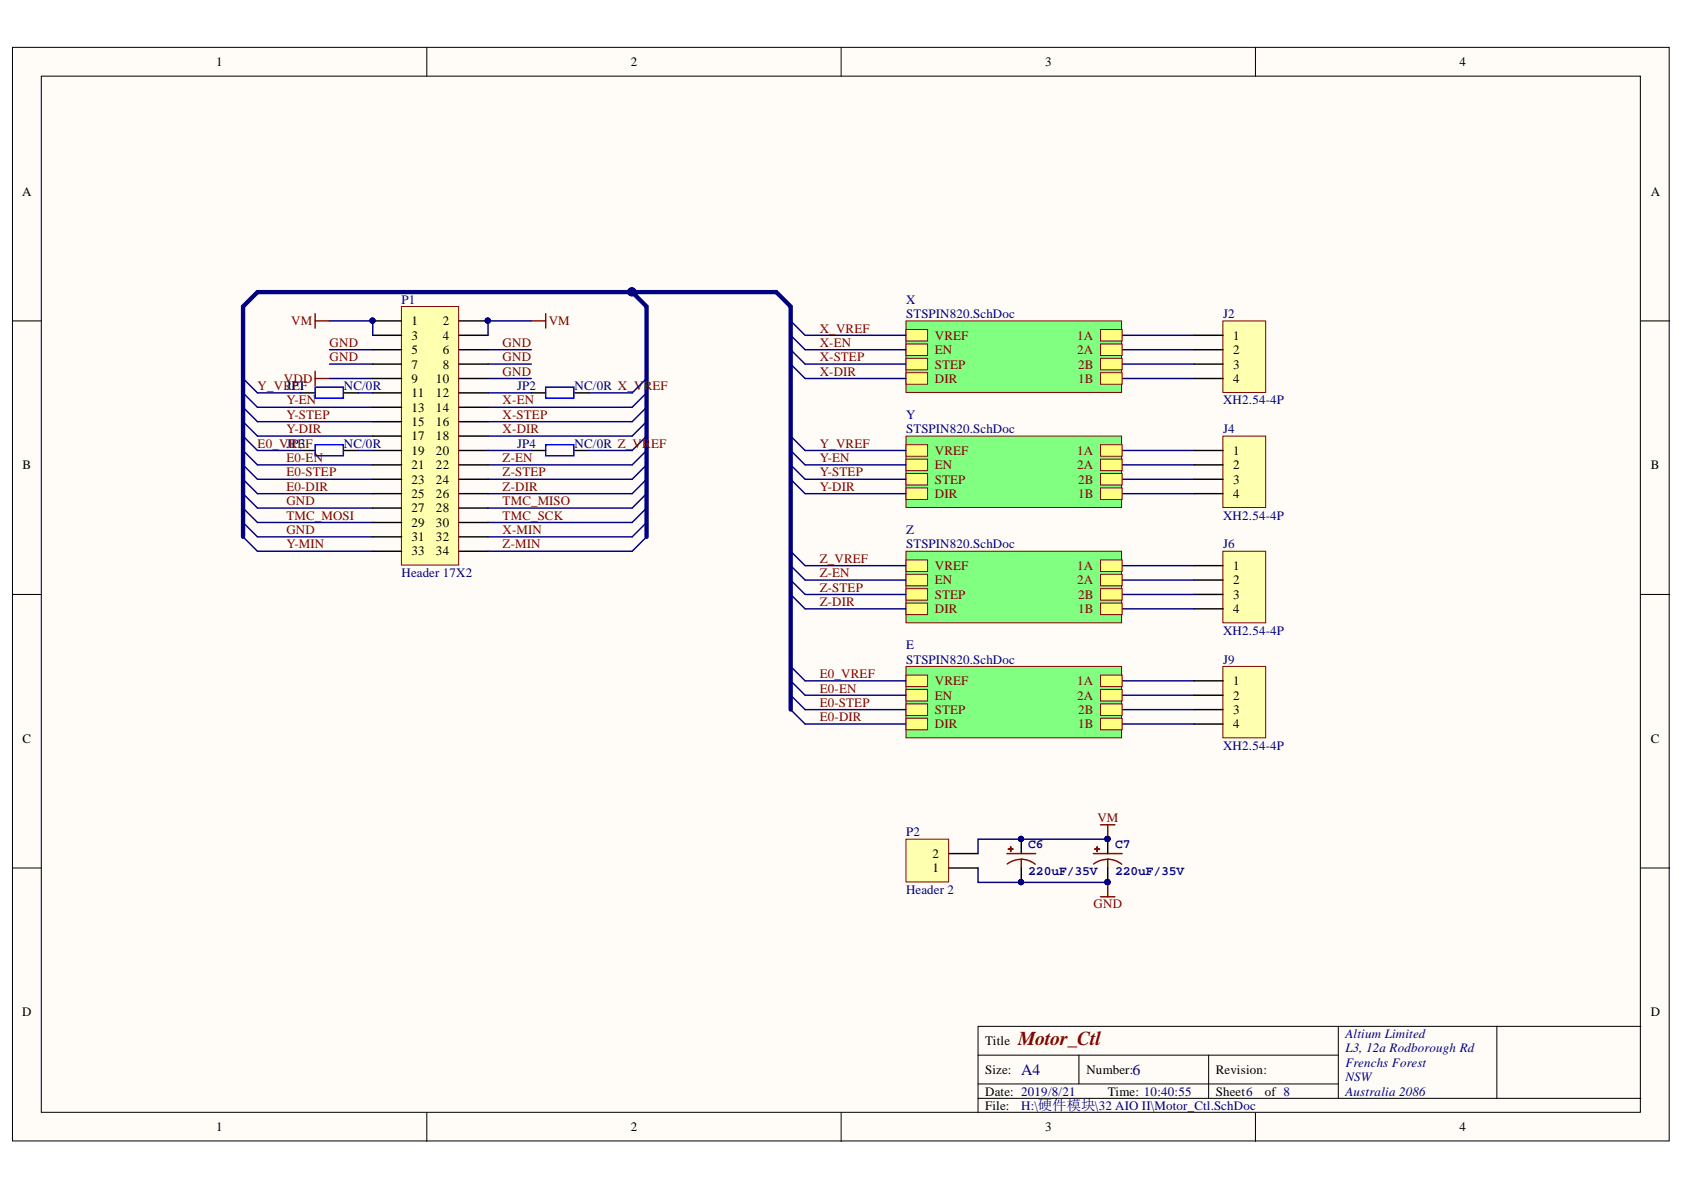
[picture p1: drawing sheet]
<svg xmlns="http://www.w3.org/2000/svg" width="297mm" height="210mm" viewBox="0 0 297 210" stroke-linecap="round" stroke-linejoin="round" font-family="sans-serif">
<defs><g id="words">
<text font-size="3.5" fill="#800000" x="179.6" y="184.4">Motor_Ctl</text>
<g font-size="2.8" fill="#000080">
<text x="180.1" y="189.6">A4</text>
<text x="199.7" y="189.6">6</text>
</g>
<g font-size="2.3">
<text x="38.2" y="11.7">1</text>
<text x="111.2" y="11.7">2</text>
<text x="184.3" y="11.7">3</text>
<text x="257.4" y="11.7">4</text>
<text x="3.9" y="34.5">A</text>
<text x="291.2" y="34.5">A</text>
<text x="72.6" y="57.4">1</text>
<text x="72.6" y="59.9">3</text>
<text x="78.1" y="57.4">2</text>
<text x="78.1" y="59.9">4</text>
<text x="217.5" y="59.9">1</text>
<text x="72.6" y="62.5">5</text>
<text x="72.6" y="65">7</text>
<text x="78.1" y="62.5">6</text>
<text x="78.1" y="65">8</text>
<text x="217.5" y="62.5">2</text>
<text x="217.5" y="65">3</text>
<text x="72.6" y="67.5">9</text>
<text x="72.6" y="70.1">11</text>
<text x="76.9" y="67.5">10</text>
<text x="76.9" y="70.1">12</text>
<text x="217.5" y="67.5">4</text>
<text x="72.6" y="72.6">13</text>
<text x="72.6" y="75.2">15</text>
<text x="72.6" y="77.7">17</text>
<text x="76.9" y="72.6">14</text>
<text x="76.9" y="75.2">16</text>
<text x="76.9" y="77.7">18</text>
<text x="4" y="82.8">B</text>
<text x="72.6" y="80.2">19</text>
<text x="72.6" y="82.8">21</text>
<text x="76.9" y="80.2">20</text>
<text x="76.9" y="82.8">22</text>
<text x="217.5" y="80.2">1</text>
<text x="217.5" y="82.8">2</text>
<text x="291.2" y="82.8">B</text>
<text x="72.6" y="85.3">23</text>
<text x="72.6" y="87.8">25</text>
<text x="76.9" y="85.3">24</text>
<text x="76.9" y="87.8">26</text>
<text x="217.5" y="85.3">3</text>
<text x="217.5" y="87.8">4</text>
<text x="72.6" y="90.4">27</text>
<text x="72.6" y="92.9">29</text>
<text x="72.6" y="95.4">31</text>
<text x="76.9" y="90.4">28</text>
<text x="76.9" y="92.9">30</text>
<text x="76.9" y="95.4">32</text>
<text x="72.6" y="98">33</text>
<text x="76.9" y="98">34</text>
<text x="217.5" y="100.5">1</text>
<text x="217.5" y="103">2</text>
<text x="217.5" y="105.7">3</text>
<text x="217.5" y="108.2">4</text>
<text x="217.5" y="120.9">1</text>
<text x="217.5" y="123.4">2</text>
<text x="217.5" y="126">3</text>
<text x="4" y="131">C</text>
<text x="217.5" y="128.5">4</text>
<text x="291.2" y="131">C</text>
<text x="164.5" y="153.8">1</text>
<text x="164.5" y="151.3">2</text>
<text x="3.9" y="179.3">D</text>
<text x="291.2" y="179.3">D</text>
<text x="173.8" y="184.4">Title</text>
<text x="173.8" y="189.4">Size:</text>
<text x="191.6" y="189.4">Number:</text>
<text x="214.5" y="189.4">Revision:</text>
<text x="173.8" y="193.2">Date: 2019/8/21</text>
<text x="173.8" y="195.8">File:</text>
<text x="195.4" y="193.2">Time: 10:40:55</text>
<text x="214.5" y="193.2">Sheet6</text>
<text x="223.1" y="193.2">of 8</text>
<text x="38.2" y="199.6">1</text>
<text x="111.2" y="199.6">2</text>
<text x="184.3" y="199.6">3</text>
<text x="257.4" y="199.6">4</text>
</g>
<g font-size="2.3" fill="#000080">
<text x="70.8" y="53.6">P1</text>
<text x="159.8" y="53.6">X</text>
<text x="159.8" y="56.1">STSPIN820.SchDoc</text>
<text x="215.7" y="56.1">J2</text>
<text x="50.5" y="68.8">JP1</text>
<text x="60.7" y="68.8">NC/0R</text>
<text x="91.2" y="68.8">JP2</text>
<text x="101.4" y="68.8">NC/0R X_VREF</text>
<text x="215.7" y="71.3">XH2.54-4P</text>
<text x="159.8" y="73.9">Y</text>
<text x="159.8" y="76.4">STSPIN820.SchDoc</text>
<text x="215.7" y="76.4">J4</text>
<text x="51.4" y="79">P3</text>
<text x="60.7" y="79">NC/0R</text>
<text x="91.2" y="79">JP4</text>
<text x="101.4" y="79">NC/0R Z_VREF</text>
<text x="159.8" y="94.2">Z</text>
<text x="215.7" y="91.6">XH2.54-4P</text>
<text x="70.8" y="101.8">Header 17X2</text>
<text x="159.8" y="96.7">STSPIN820.SchDoc</text>
<text x="215.7" y="96.7">J6</text>
<text x="215.7" y="112">XH2.54-4P</text>
<text x="159.8" y="114.5">E</text>
<text x="159.8" y="117.1">STSPIN820.SchDoc</text>
<text x="215.7" y="117.1">J9</text>
<text x="215.7" y="132.3">XH2.54-4P</text>
<text x="159.8" y="147.5">P2</text>
<text x="181.4" y="149.5">C6</text>
<text x="196.7" y="149.5">C7</text>
<text x="181.4" y="154.4">220uF/35V</text>
<text x="196.7" y="154.4">220uF/35V</text>
<text x="159.8" y="157.7">Header 2</text>
<text x="237.3" y="183.1">Altium Limited</text>
<text x="237.3" y="185.6">L3, 12a Rodborough Rd</text>
<text x="237.3" y="188.2">Frenchs Forest</text>
<text x="237.3" y="190.7">NSW</text>
<text x="180.1" y="195.8">H:\硬件模块\32 AIO II\Motor_Ctl.SchDoc</text>
<text x="237.3" y="193.2">Australia 2086</text>
</g>
<g font-size="2.3" fill="#800000">
<text x="51.4" y="57.4">VM</text>
<text x="96.8" y="57.4">VM</text>
<text x="144.6" y="58.7">X_VREF</text>
<text x="164.9" y="59.9">VREF</text>
<text x="190" y="59.9">1A</text>
<text x="58.1" y="63.7">GND</text>
<text x="58.1" y="61.2">GND</text>
<text x="88.7" y="61.2">GND</text>
<text x="88.7" y="63.7">GND</text>
<text x="144.6" y="63.7">X-STEP</text>
<text x="144.6" y="61.2">X-EN</text>
<text x="164.9" y="62.5">EN</text>
<text x="164.9" y="65">STEP</text>
<text x="190" y="62.5">2A</text>
<text x="190.2" y="65">2B</text>
<text x="45.4" y="68.8">Y_VREF</text>
<text x="50.1" y="67.5">VDD</text>
<text x="50.5" y="71.3">Y-EN</text>
<text x="88.7" y="71.3">X-EN</text>
<text x="88.7" y="66.3">GND</text>
<text x="144.6" y="66.3">X-DIR</text>
<text x="164.9" y="67.5">DIR</text>
<text x="190.2" y="67.5">1B</text>
<text x="50.5" y="73.9">Y-STEP</text>
<text x="50.5" y="76.4">Y-DIR</text>
<text x="88.7" y="73.9">X-STEP</text>
<text x="88.7" y="76.4">X-DIR</text>
<text x="45.4" y="79">E0_VJREF</text>
<text x="50.5" y="81.5">E0-EN</text>
<text x="88.7" y="81.5">Z-EN</text>
<text x="144.6" y="81.5">Y-EN</text>
<text x="144.6" y="79">Y_VREF</text>
<text x="164.9" y="80.2">VREF</text>
<text x="164.9" y="82.8">EN</text>
<text x="190" y="80.2">1A</text>
<text x="190" y="82.8">2A</text>
<text x="50.5" y="84">E0-STEP</text>
<text x="50.5" y="86.6">E0-DIR</text>
<text x="50.5" y="89.1">GND</text>
<text x="88.7" y="84">Z-STEP</text>
<text x="88.7" y="86.6">Z-DIR</text>
<text x="88.7" y="89.1">TMC_MISO</text>
<text x="144.6" y="84">Y-STEP</text>
<text x="144.6" y="86.6">Y-DIR</text>
<text x="164.9" y="85.3">STEP</text>
<text x="164.9" y="87.8">DIR</text>
<text x="190.2" y="85.3">2B</text>
<text x="190.2" y="87.8">1B</text>
<text x="50.5" y="91.6">TMC_MOSI</text>
<text x="50.5" y="94.2">GND</text>
<text x="88.7" y="91.6">TMC_SCK</text>
<text x="88.7" y="94.2">X-MIN</text>
<text x="50.5" y="96.7">Y-MIN</text>
<text x="88.7" y="96.7">Z-MIN</text>
<text x="144.6" y="101.8">Z-EN</text>
<text x="144.6" y="99.2">Z_VREF</text>
<text x="164.9" y="100.5">VREF</text>
<text x="190" y="100.5">1A</text>
<text x="144.6" y="104.4">Z-STEP</text>
<text x="144.6" y="106.9">Z-DIR</text>
<text x="164.9" y="103">EN</text>
<text x="164.9" y="105.7">STEP</text>
<text x="190" y="103">2A</text>
<text x="190.2" y="105.7">2B</text>
<text x="164.9" y="108.2">DIR</text>
<text x="190.2" y="108.2">1B</text>
<text x="144.6" y="119.6">E0_VREF</text>
<text x="144.6" y="124.7">E0-STEP</text>
<text x="144.6" y="122.1">E0-EN</text>
<text x="164.9" y="120.9">VREF</text>
<text x="164.9" y="123.4">EN</text>
<text x="164.9" y="126">STEP</text>
<text x="190" y="120.9">1A</text>
<text x="190" y="123.4">2A</text>
<text x="190.2" y="126">2B</text>
<text x="144.6" y="127.2">E0-DIR</text>
<text x="164.9" y="128.5">DIR</text>
<text x="190.2" y="128.5">1B</text>
<text x="193.6" y="145">VM</text>
<text x="192.9" y="160.2">GND</text>
</g>
</g></defs>
<g fill="#fffcf8" stroke="#000" stroke-width=".18">
<path d="M2.2 8.4h292.2v192.9h-292.2z"/>
<path d="M7.3 13.4h282v182.8h-282z"/>
</g>
<g fill="none" stroke="#000" stroke-width=".18">
<path d="M75.3 8.4v5M148.4 8.4v5M221.4 8.4v5M2.2 56.6h5.1M289.4 56.6h5.1M2.2 104.9h5.1M289.4 104.9h5.1M2.2 153.1h5.1M289.4 153.1h5.1M75.3 196.3v5.1M148.4 196.3v5.1M172.5 186.1h63.6"/>
<path d="M172.5 193.7h116.9M172.5 191.2h63.6M190.3 186.1v5.1M213.2 186.1v7.6M221.4 196.3v5.1M236.1 181v12.7M264 181h-91.5v15.3M289.4 181h-25.4v12.7"/>
</g>
<path d="M197.9 59.1h12.7M197.9 61.7h12.7M197.9 64.2h12.7M197.9 66.8h12.7" fill="none" stroke="#000080" stroke-width=".25"/>
<path d="M215.7 56.6h7.6v12.6h-7.6z" fill="#ffffb0" stroke="#800000" stroke-width=".18"/>
<path d="M210.6 59.1h5.1M210.6 61.7h5.1M210.6 64.2h5.1M210.6 66.8h5.1" fill="none" stroke="#000" stroke-width=".25"/>
<path d="M197.9 79.5h12.7M197.9 82h12.7M197.9 84.5h12.7M197.9 87.1h12.7" fill="none" stroke="#000080" stroke-width=".25"/>
<path d="M215.7 76.9h7.6v12.6h-7.6z" fill="#ffffb0" stroke="#800000" stroke-width=".18"/>
<path d="M210.6 79.5h5.1M210.6 82h5.1M210.6 84.5h5.1M210.6 87.1h5.1" fill="none" stroke="#000" stroke-width=".25"/>
<path d="M197.9 120.1h12.7M197.9 122.6h12.7M197.9 125.2h12.7M197.9 127.7h12.7" fill="none" stroke="#000080" stroke-width=".25"/>
<path d="M215.7 117.6h7.6v12.5h-7.6z" fill="#ffffb0" stroke="#800000" stroke-width=".18"/>
<path d="M210.6 120.1h5.1M210.6 122.6h5.1M210.6 125.2h5.1M210.6 127.7h5.1" fill="none" stroke="#000" stroke-width=".25"/>
<path d="M215.7 97.2h7.6v12.7h-7.6z" fill="#ffffb0" stroke="#800000" stroke-width=".18"/>
<path d="M210.6 99.8h5.1M210.6 102.3h5.1M210.6 104.9h5.1M210.6 107.4h5.1" fill="none" stroke="#000" stroke-width=".25"/>
<path d="M197.9 99.8h12.7M197.9 102.3h12.7M197.9 104.9h12.7M197.9 107.4h12.7" fill="none" stroke="#000080" stroke-width=".25"/>
<path d="M159.8 56.6h38v12.6h-38z" fill="#80ff80" stroke="#800000" stroke-width=".18"/>
<path d="M194.1 63.2h3.8v2h-3.8z" fill-rule="evenodd" fill="#ffff80"/>
<path d="M194.1 63.2h3.8v2h-3.8z" fill="none" stroke="#800000" stroke-width=".18"/>
<path d="M194.1 65.7h3.8v2.1h-3.8z" fill-rule="evenodd" fill="#ffff80"/>
<path d="M194.1 65.7h3.8v2.1h-3.8z" fill="none" stroke="#800000" stroke-width=".18"/>
<path d="M194.1 58.1h3.8v2.1h-3.8z" fill-rule="evenodd" fill="#ffff80"/>
<path d="M194.1 58.1h3.8v2.1h-3.8z" fill="none" stroke="#800000" stroke-width=".18"/>
<path d="M194.1 60.7h3.8v2h-3.8z" fill-rule="evenodd" fill="#ffff80"/>
<path d="M194.1 60.7h3.8v2h-3.8z" fill="none" stroke="#800000" stroke-width=".18"/>
<path d="M159.8 58.1h3.8v2.1h-3.8z" fill-rule="evenodd" fill="#ffff80"/>
<path d="M159.8 58.1h3.8v2.1h-3.8z" fill="none" stroke="#800000" stroke-width=".18"/>
<path d="M159.8 60.7h3.8v2h-3.8z" fill-rule="evenodd" fill="#ffff80"/>
<path d="M159.8 60.7h3.8v2h-3.8z" fill="none" stroke="#800000" stroke-width=".18"/>
<path d="M159.8 63.2h3.8v2h-3.8z" fill-rule="evenodd" fill="#ffff80"/>
<path d="M159.8 63.2h3.8v2h-3.8z" fill="none" stroke="#800000" stroke-width=".18"/>
<path d="M159.8 65.7h3.8v2.1h-3.8z" fill-rule="evenodd" fill="#ffff80"/>
<path d="M159.8 65.7h3.8v2.1h-3.8z" fill="none" stroke="#800000" stroke-width=".18"/>
<path d="M159.8 76.9h38v12.6h-38z" fill="#80ff80" stroke="#800000" stroke-width=".18"/>
<path d="M194.1 83.5h3.8v2.1h-3.8z" fill-rule="evenodd" fill="#ffff80"/>
<path d="M194.1 83.5h3.8v2.1h-3.8z" fill="none" stroke="#800000" stroke-width=".18"/>
<path d="M194.1 86.1h3.8v2h-3.8z" fill-rule="evenodd" fill="#ffff80"/>
<path d="M194.1 86.1h3.8v2h-3.8z" fill="none" stroke="#800000" stroke-width=".18"/>
<path d="M194.1 78.4h3.8v2.1h-3.8z" fill-rule="evenodd" fill="#ffff80"/>
<path d="M194.1 78.4h3.8v2.1h-3.8z" fill="none" stroke="#800000" stroke-width=".18"/>
<path d="M194.1 81h3.8v2h-3.8z" fill-rule="evenodd" fill="#ffff80"/>
<path d="M194.1 81h3.8v2h-3.8z" fill="none" stroke="#800000" stroke-width=".18"/>
<path d="M159.8 78.4h3.8v2.1h-3.8z" fill-rule="evenodd" fill="#ffff80"/>
<path d="M159.8 78.4h3.8v2.1h-3.8z" fill="none" stroke="#800000" stroke-width=".18"/>
<path d="M159.8 81h3.8v2h-3.8z" fill-rule="evenodd" fill="#ffff80"/>
<path d="M159.8 81h3.8v2h-3.8z" fill="none" stroke="#800000" stroke-width=".18"/>
<path d="M159.8 83.5h3.8v2.1h-3.8z" fill-rule="evenodd" fill="#ffff80"/>
<path d="M159.8 83.5h3.8v2.1h-3.8z" fill="none" stroke="#800000" stroke-width=".18"/>
<path d="M159.8 86.1h3.8v2h-3.8z" fill-rule="evenodd" fill="#ffff80"/>
<path d="M159.8 86.1h3.8v2h-3.8z" fill="none" stroke="#800000" stroke-width=".18"/>
<path d="M159.8 97.2h38v12.7h-38z" fill="#80ff80" stroke="#800000" stroke-width=".18"/>
<path d="M194.1 103.8h3.8v2.1h-3.8z" fill-rule="evenodd" fill="#ffff80"/>
<path d="M194.1 103.8h3.8v2.1h-3.8z" fill="none" stroke="#800000" stroke-width=".18"/>
<path d="M194.1 106.4h3.8v2h-3.8z" fill-rule="evenodd" fill="#ffff80"/>
<path d="M194.1 106.4h3.8v2h-3.8z" fill="none" stroke="#800000" stroke-width=".18"/>
<path d="M194.1 98.8h3.8v2h-3.8z" fill-rule="evenodd" fill="#ffff80"/>
<path d="M194.1 98.8h3.8v2h-3.8z" fill="none" stroke="#800000" stroke-width=".18"/>
<path d="M194.1 101.3h3.8v2h-3.8z" fill-rule="evenodd" fill="#ffff80"/>
<path d="M194.1 101.3h3.8v2h-3.8z" fill="none" stroke="#800000" stroke-width=".18"/>
<path d="M159.8 98.8h3.8v2h-3.8z" fill-rule="evenodd" fill="#ffff80"/>
<path d="M159.8 98.8h3.8v2h-3.8z" fill="none" stroke="#800000" stroke-width=".18"/>
<path d="M159.8 101.3h3.8v2h-3.8z" fill-rule="evenodd" fill="#ffff80"/>
<path d="M159.8 101.3h3.8v2h-3.8z" fill="none" stroke="#800000" stroke-width=".18"/>
<path d="M159.8 103.8h3.8v2.1h-3.8z" fill-rule="evenodd" fill="#ffff80"/>
<path d="M159.8 103.8h3.8v2.1h-3.8z" fill="none" stroke="#800000" stroke-width=".18"/>
<path d="M159.8 106.4h3.8v2h-3.8z" fill-rule="evenodd" fill="#ffff80"/>
<path d="M159.8 106.4h3.8v2h-3.8z" fill="none" stroke="#800000" stroke-width=".18"/>
<path d="M159.8 117.6h38v12.5h-38z" fill="#80ff80" stroke="#800000" stroke-width=".18"/>
<path d="M194.1 124.2h3.8v2h-3.8z" fill-rule="evenodd" fill="#ffff80"/>
<path d="M194.1 124.2h3.8v2h-3.8z" fill="none" stroke="#800000" stroke-width=".18"/>
<path d="M194.1 126.7h3.8v2h-3.8z" fill-rule="evenodd" fill="#ffff80"/>
<path d="M194.1 126.7h3.8v2h-3.8z" fill="none" stroke="#800000" stroke-width=".18"/>
<path d="M194.1 119.1h3.8v2h-3.8z" fill-rule="evenodd" fill="#ffff80"/>
<path d="M194.1 119.1h3.8v2h-3.8z" fill="none" stroke="#800000" stroke-width=".18"/>
<path d="M194.1 121.6h3.8v2h-3.8z" fill-rule="evenodd" fill="#ffff80"/>
<path d="M194.1 121.6h3.8v2h-3.8z" fill="none" stroke="#800000" stroke-width=".18"/>
<path d="M159.8 119.1h3.8v2h-3.8z" fill-rule="evenodd" fill="#ffff80"/>
<path d="M159.8 119.1h3.8v2h-3.8z" fill="none" stroke="#800000" stroke-width=".18"/>
<path d="M159.8 121.6h3.8v2h-3.8z" fill-rule="evenodd" fill="#ffff80"/>
<path d="M159.8 121.6h3.8v2h-3.8z" fill="none" stroke="#800000" stroke-width=".18"/>
<path d="M159.8 124.2h3.8v2h-3.8z" fill-rule="evenodd" fill="#ffff80"/>
<path d="M159.8 124.2h3.8v2h-3.8z" fill="none" stroke="#800000" stroke-width=".18"/>
<path d="M159.8 126.7h3.8v2h-3.8z" fill-rule="evenodd" fill="#ffff80"/>
<path d="M159.8 126.7h3.8v2h-3.8z" fill="none" stroke="#800000" stroke-width=".18"/>
<g fill="none" stroke="#000080" stroke-width=".25">
<path d="M139.5 59.1l2.5 2.6h17.8M139.5 56.6l2.5 2.5h17.8M42.9 79.5l2.5 2.5h20.3M42.9 76.9l2.5 2.6M42.9 69.3l2.5 2.5h20.3M42.9 71.8l2.5 2.6h20.3M42.9 74.4l2.5 2.5h20.3M42.9 66.8l2.5 2.5M114 79.5l-2.5 2.5h-25.4M114 66.8l-2.5 2.5M114 69.3l-2.5 2.5M114 71.8l-2.5 2.6"/>
<path d="M114 74.4l-2.5 2.5M114 76.9l-2.5 2.6M139.5 61.7l2.5 2.5h17.8M139.5 64.2l2.5 2.6h17.8M139.5 79.5l2.5 2.5h17.8M139.5 76.9l2.5 2.6h17.8M42.9 82l2.5 2.5h20.3M42.9 84.5l2.5 2.6h20.3M45.4 89.6h20.3M45.4 92.2h20.3M86.1 89.6h25.4M86.1 92.2h25.4"/>
<path d="M114 82l-2.5 2.5h-25.4M114 84.5l-2.5 2.6h-25.4M139.5 82l2.5 2.5h17.8M139.5 84.5l2.5 2.6h17.8M139.5 99.8l2.5 2.5h17.8M139.5 97.2l2.5 2.6h17.8M139.5 102.3l2.5 2.6h17.8M139.5 104.9l2.5 2.5h17.8M139.5 117.6l2.5 2.5h17.8M139.5 120.1l2.5 2.5h17.8M139.5 122.6l2.5 2.6h17.8M139.5 125.2l2.5 2.5h17.8"/>
</g>
<path d="M114 94.7v-40.6l-2.5-2.6h25.4l2.6 2.6v71.1" fill="none" stroke="#000080" stroke-width=".76"/>
<g fill="#000080" stroke="#000080" stroke-width=".18">
<circle cx="111.4" cy="51.5" r=".72"/>
<circle cx="195.3" cy="148" r=".46"/>
<circle cx="195.3" cy="155.6" r=".46"/>
<circle cx="180.1" cy="148" r=".46"/>
<circle cx="180.1" cy="155.6" r=".46"/>
</g>
<g fill="none" stroke="#800000" stroke-width=".25">
<path d="M93.7 56.6h2.6M96.3 55.3v2.6M177.6 150.6h5.1M180.1 151.6h.1M180.1 151.6a4 4 0 0 1 2.5 .8M180.1 151.6a4 4 0 0 0-2.4 .8M180.1 151.6v1.5M192.8 150.6h5.1M194.1 145.5h2.6M194.1 158.2h2.6M195.4 151.6h.1M195.4 151.6a4 4 0 0 1 2.5 .8"/>
<path d="M195.4 151.6a4 4 0 0 0-2.5 .8M195.4 145.5v2.5M195.4 151.6v1.5M195.4 155.6v2.6"/>
</g>
<g fill="#800000" stroke="#800000" stroke-width=".25">
<path d="M193.1 149.8h.8z"/>
<path d="M193.5 149.4v.8z"/>
<path d="M177.9 149.8h.8z"/>
<path d="M178.3 149.4v.8z"/>
</g>
<path d="M180.1 148v2.6M180.1 153.1v2.5M195.4 148v2.6M195.4 153.1v2.5" fill="none" stroke="#000" stroke-width=".25"/>
<path d="M159.8 148h7.5v7.6h-7.5z" fill="#ffffb0" stroke="#800000" stroke-width=".18"/>
<path d="M167.4 153.1h5.1M167.4 150.6h5.1" fill="none" stroke="#000" stroke-width=".25"/>
<g fill="none" stroke="#000080" stroke-width=".25">
<path d="M58.1 56.6h7.6v2.5M93.7 56.6h-7.6v2.5M58.1 61.7h7.6M58.1 64.2h7.6M58.1 66.8h7.6M86.1 61.7h7.6M86.1 64.2h7.6M86.1 66.8h7.6M45.4 94.7h20.3M45.4 97.2h20.3M114 92.2l-2.5 2.5h-25.4M114 94.7l-2.5 2.5h-25.4"/>
<path d="M172.5 153.1v2.5h22.9M195.4 148h-22.9v2.6"/>
</g>
<g fill="#000080" stroke="#000080" stroke-width=".18">
<circle cx="195.3" cy="148" r=".46"/>
<circle cx="180.1" cy="148" r=".46"/>
<circle cx="195.3" cy="155.6" r=".46"/>
<circle cx="180.1" cy="155.6" r=".46"/>
<circle cx="86" cy="56.6" r=".46"/>
<circle cx="65.7" cy="56.6" r=".46"/>
</g>
<path d="M55.6 65.5v2.5M55.6 66.8h2.5" fill="none" stroke="#800000" stroke-width=".25"/>
<path d="M70.8 54.1h10.1v45.6h-10.1z" fill="#ffffb0" stroke="#800000" stroke-width=".18"/>
<g fill="none" stroke="#000" stroke-width=".25">
<path d="M65.7 56.6h5.1M65.7 59.1h5.1M81 56.6h5.1M81 59.1h5.1M53 69.3h2.6M53 79.5h2.6M60.7 69.3h2.5M60.7 79.5h2.5M65.7 61.7h5.1M65.7 64.2h5.1M65.7 66.8h5.1M65.7 69.3h5.1"/>
<path d="M65.7 71.8h5.1M65.7 74.4h5.1M65.7 76.9h5.1M65.7 79.5h5.1M81 61.7h5.1M81 64.2h5.1M81 66.8h5.1M81 69.3h5.1M81 71.8h5.1M81 74.4h5.1M81 76.9h5.1M81 79.5h5.1"/>
<path d="M93.7 69.3h2.6M93.7 79.5h2.6M101.3 69.3h2.6M101.3 79.5h2.6M65.7 82h5.1M65.7 84.5h5.1M65.7 87.1h5.1M65.7 89.6h5.1M65.7 92.2h5.1M65.7 94.7h5.1M65.7 97.2h5.1M81 82h5.1"/>
<path d="M81 84.5h5.1M81 87.1h5.1M81 89.6h5.1M81 92.2h5.1M81 94.7h5.1M81 97.2h5.1"/>
</g>
<g fill="#000080" stroke="#000080" stroke-width=".18">
<circle cx="65.7" cy="56.6" r=".46"/>
<circle cx="86" cy="56.6" r=".46"/>
<circle cx="111.4" cy="51.5" r=".72"/>
</g>
<g fill="none" stroke="#000080" stroke-width=".25">
<path d="M45.4 69.3h7.6M45.4 79.5h7.6M63.2 69.3h2.5M63.2 79.5h2.5M86.1 69.3h7.6M86.1 79.5h7.6M86.1 71.8h25.4M86.1 74.4h25.4M86.1 76.9h25.4M103.9 69.3h7.6M103.9 79.5h7.6M42.9 87.1l2.5 2.5"/>
<path d="M42.9 89.6l2.5 2.6M42.9 92.2l2.5 2.5M42.9 94.7l2.5 2.5M114 87.1l-2.5 2.5M114 89.6l-2.5 2.6"/>
</g>
<path d="M111.5 51.5h-66.1l-2.5 2.6v40.6" fill="none" stroke="#000080" stroke-width=".76"/>
<path d="M55.6 55.3v2.6M55.6 56.6h2.5" fill="none" stroke="#800000" stroke-width=".25"/>
<path d="M55.6 68.3h5v1.9h-5zM55.6 78.4h5v2h-5zM96.3 68.3h4.9v1.9h-4.9zM96.3 78.4h4.9v2h-4.9z" fill="none" stroke="#00f" stroke-width=".25"/>
<use href="#words"/>
</svg>
